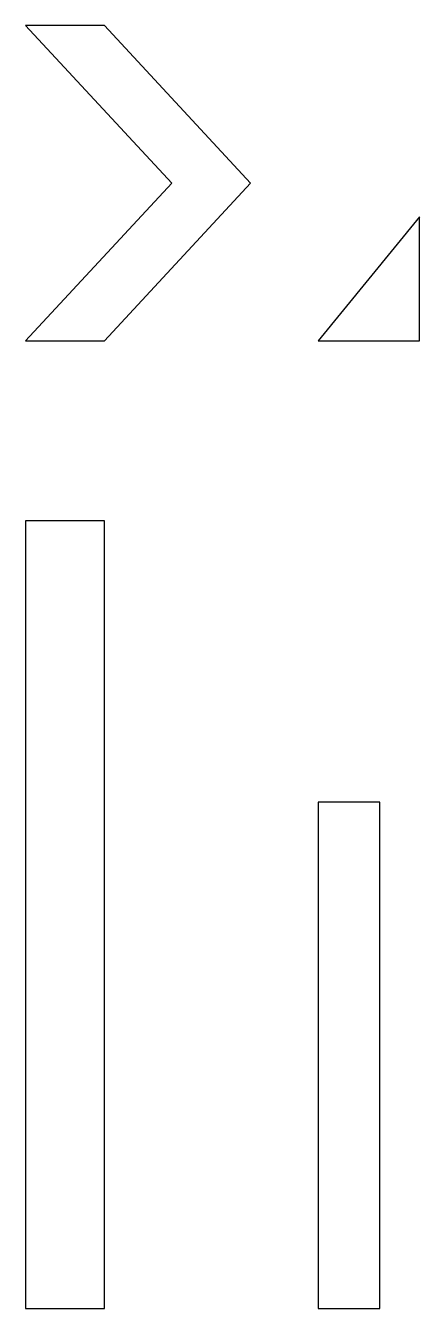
# Model space of a CAD drawing. Header units: millimetres. Extents: x 0 to 350, y 0 to 1140.
import ezdxf

# ---------------------------------------------------------------- set-up
doc = ezdxf.new("R2010")
doc.units = ezdxf.units.MM
for name, color, linetype in [('PART001', 7, 'Continuous'), ('PART002', 7, 'Continuous'), ('PART003', 7, 'Continuous'), ('PART004', 7, 'Continuous')]:
    doc.layers.add(name, color=color, linetype=linetype)

msp = doc.modelspace()

# ---------------------------------------------------------------- linework, layer by layer
at = {"layer": 'PART001'}
msp.add_lwpolyline([(0, 700), (0, 0), (70, 0), (70, 700)], close=True, dxfattribs=at)
at = {"layer": 'PART002'}
msp.add_lwpolyline([(260, 450), (260, 0), (315, 0), (315, 450)], close=True, dxfattribs=at)
at = {"layer": 'PART003'}
msp.add_lwpolyline([(0, 1140), (130, 1000), (0, 860), (70, 860), (200, 1000), (70, 1140)], close=True, dxfattribs=at)
at = {"layer": 'PART004'}
msp.add_lwpolyline([(350, 860), (350, 970), (260, 860)], close=True, dxfattribs=at)

doc.saveas('drawing.dxf')
